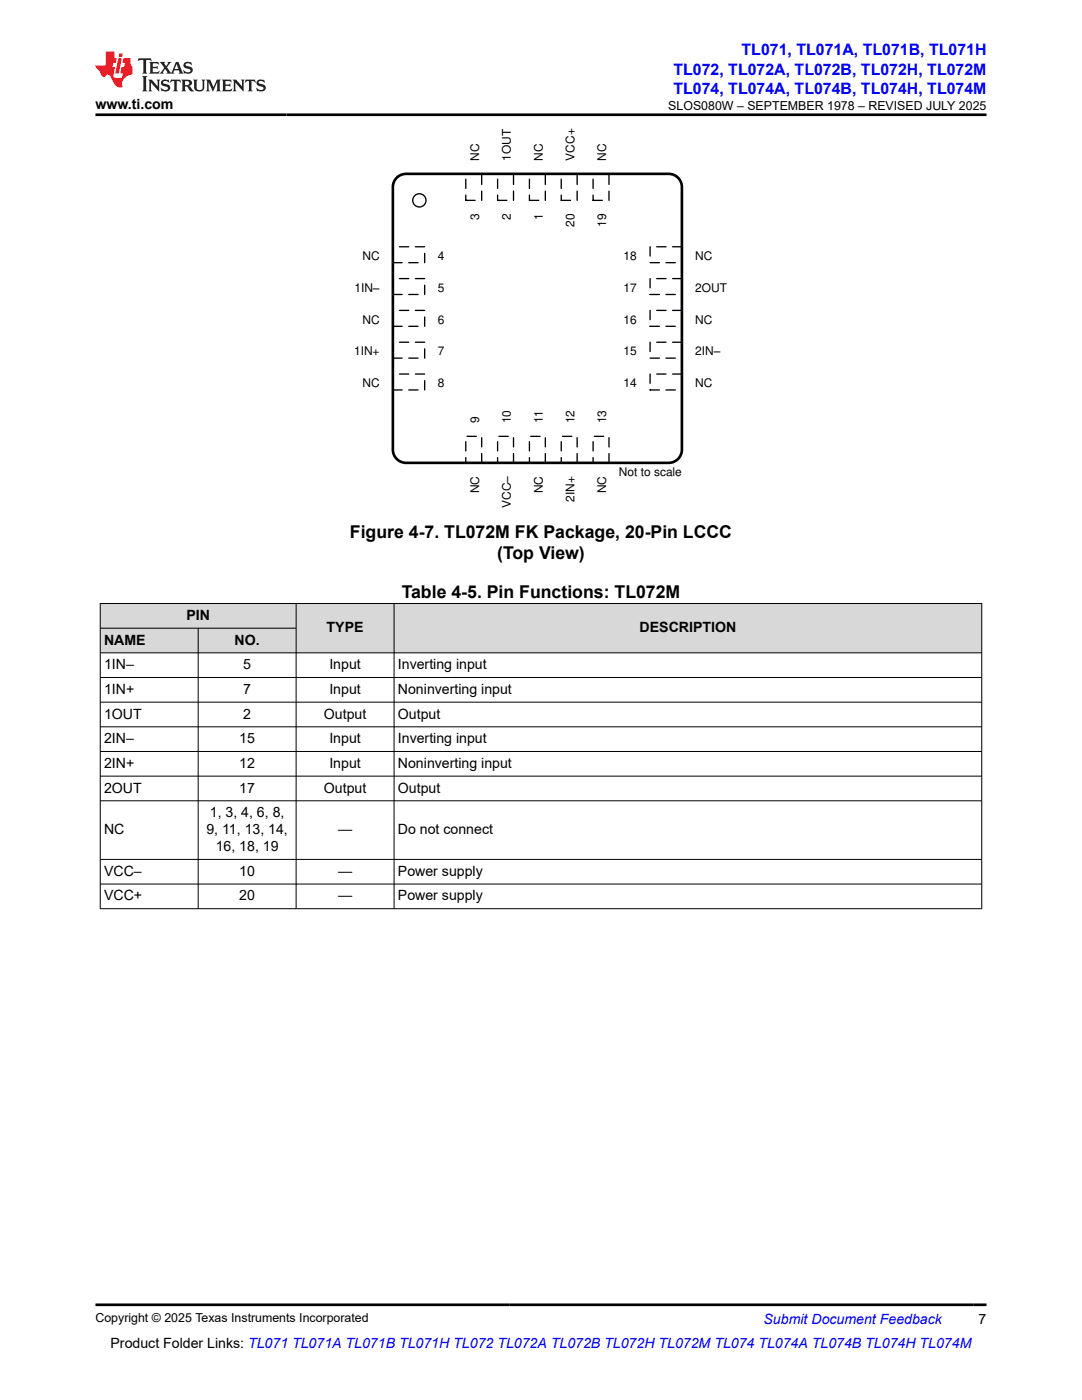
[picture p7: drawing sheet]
<svg xmlns="http://www.w3.org/2000/svg" width="216mm" height="279mm" viewBox="0 0 216 279" stroke-linecap="round" stroke-linejoin="round" font-family="sans-serif">
<defs><g id="words">
<g font-size="3.5">
<text x="69.8" y="107.3">Figure 4-7. TL072M FK Package, 20-Pin LCCC</text>
<text x="99.2" y="111.5">(Top View)</text>
<text x="80.1" y="119.3">Table 4-5. Pin Functions: TL072M</text>
</g>
<g font-size="3.2" fill="#00f">
<text x="148" y="11.1">TL071, TL071A, TL071B, TL071H</text>
<text x="134.4" y="14.9">TL072, TL072A, TL072B, TL072H, TL072M</text>
<text x="134.4" y="18.7">TL074, TL074A, TL074B, TL074H, TL074M</text>
</g>
<g font-size="2.8">
<text x="19" y="21.8">www.ti.com</text>
<text x="37.2" y="123.7">PIN</text>
<text x="20.8" y="128.6">NAME</text>
<text x="46.8" y="128.6">NO.</text>
<text x="65.2" y="126.2">TYPE</text>
<text x="127.6" y="126.2">DESCRIPTION</text>
<text x="20.8" y="133.6">1IN–</text>
<text x="48.5" y="133.6">5</text>
<text x="65.7" y="133.6">Input</text>
<text x="79.4" y="133.6">Inverting input</text>
<text x="20.8" y="138.5">1IN+</text>
<text x="20.8" y="143.4">1OUT</text>
<text x="48.5" y="138.5">7</text>
<text x="48.5" y="143.4">2</text>
<text x="64.6" y="143.4">Output</text>
<text x="65.7" y="138.5">Input</text>
<text x="79.4" y="138.5">Noninverting input</text>
<text x="79.4" y="143.4">Output</text>
<text x="20.8" y="148.3">2IN–</text>
<text x="47.7" y="148.3">15</text>
<text x="65.7" y="148.3">Input</text>
<text x="79.4" y="148.3">Inverting input</text>
<text x="20.8" y="153.2">2IN+</text>
<text x="47.7" y="153.2">12</text>
<text x="65.7" y="153.2">Input</text>
<text x="79.4" y="153.2">Noninverting input</text>
<text x="20.8" y="158.2">2OUT</text>
<text x="47.7" y="158.2">17</text>
<text x="64.6" y="158.2">Output</text>
<text x="79.4" y="158.2">Output</text>
<text x="20.8" y="166.5">NC</text>
<text x="41.2" y="166.5">9, 11, 13, 14,</text>
<text x="41.9" y="163.1">1, 3, 4, 6, 8,</text>
<text x="67.5" y="166.5">—</text>
<text x="79.4" y="166.5">Do not connect</text>
<text x="43" y="169.9">16, 18, 19</text>
<text x="20.8" y="174.8">VCC–</text>
<text x="20.8" y="179.7">VCC+</text>
<text x="47.7" y="174.8">10</text>
<text x="47.7" y="179.7">20</text>
<text x="67.5" y="174.8">—</text>
<text x="67.5" y="179.7">—</text>
<text x="79.4" y="174.8">Power supply</text>
<text x="79.4" y="179.7">Power supply</text>
<text x="22.1" y="269">Product Folder Links: TL071 TL071A TL071B TL071H TL072 TL072A TL072B TL072H TL072M TL074 TL074A TL074B TL074H TL074M</text>
<text x="195.3" y="264.2">7</text>
</g>
<text font-size="2.8" fill="#00f" x="152.4" y="264.2">Submit Document Feedback</text>
<g font-size="2.5">
<text x="133.3" y="21.9">SLOS080W – SEPTEMBER 1978 – REVISED JULY 2025</text>
<text x="19" y="263.9">Copyright © 2025 Texas Instruments Incorporated</text>
</g>
<g font-size="2.4">
<text x="95.6" y="32.1" transform="rotate(-90 95.6 32.1)">NC</text>
<text x="101.9" y="32.1" transform="rotate(-90 101.9 32.1)">1OUT</text>
<text x="108.3" y="32.1" transform="rotate(-90 108.3 32.1)">NC</text>
<text x="114.6" y="32.1" transform="rotate(-90 114.6 32.1)">VCC+</text>
<text x="121" y="32.1" transform="rotate(-90 121 32.1)">NC</text>
<text x="95.6" y="43.9" transform="rotate(-90 95.6 43.9)">3</text>
<text x="101.9" y="43.9" transform="rotate(-90 101.9 43.9)">2</text>
<text x="108.3" y="43.9" transform="rotate(-90 108.3 43.9)">1</text>
<text x="114.6" y="45.3" transform="rotate(-90 114.6 45.3)">20</text>
<text x="121" y="45.3" transform="rotate(-90 121 45.3)">19</text>
<text x="72.3" y="51.9">NC</text>
<text x="87.4" y="51.9">4</text>
<text x="124.4" y="51.9">18</text>
<text x="138.7" y="51.9">NC</text>
<text x="70.7" y="58.2">1IN±</text>
<text x="87.4" y="58.2">5</text>
<text x="124.4" y="58.2">17</text>
<text x="138.7" y="58.2">2OUT</text>
<text x="72.3" y="64.6">NC</text>
<text x="87.4" y="64.6">6</text>
<text x="124.4" y="64.6">16</text>
<text x="138.7" y="64.6">NC</text>
<text x="70.7" y="70.9">1IN+</text>
<text x="87.4" y="70.9">7</text>
<text x="124.4" y="70.9">15</text>
<text x="138.7" y="70.9">2IN±</text>
<text x="72.3" y="77.3">NC</text>
<text x="87.4" y="77.3">8</text>
<text x="124.4" y="77.3">14</text>
<text x="138.7" y="77.3">NC</text>
<text x="95.6" y="84.4" transform="rotate(-90 95.6 84.4)">9</text>
<text x="101.9" y="84.4" transform="rotate(-90 101.9 84.4)">10</text>
<text x="108.3" y="84.4" transform="rotate(-90 108.3 84.4)">11</text>
<text x="114.6" y="84.4" transform="rotate(-90 114.6 84.4)">12</text>
<text x="121" y="84.4" transform="rotate(-90 121 84.4)">13</text>
<text x="123.5" y="95">Not to scale</text>
<text x="95.6" y="98.5" transform="rotate(-90 95.6 98.5)">NC</text>
<text x="101.9" y="101.4" transform="rotate(-90 101.9 101.4)">VCC±</text>
<text x="108.3" y="98.5" transform="rotate(-90 108.3 98.5)">NC</text>
<text x="114.6" y="100.1" transform="rotate(-90 114.6 100.1)">2IN+</text>
<text x="121" y="98.5" transform="rotate(-90 121 98.5)">NC</text>
</g>
</g></defs>
<path d="M78.4 49.2h6.3v3.2h-6.3z" fill="none" stroke="#000" stroke-width=".26" stroke-dasharray="1.9 1.3"/>
<path d="M78.4 55.6h6.3v3.2h-6.3z" fill-rule="evenodd" fill="#fff"/>
<path d="M78.4 55.6h6.3v3.2h-6.3z" fill="none" stroke="#000" stroke-width=".26" stroke-dasharray="1.9 1.3"/>
<path d="M78.4 61.9h6.3v3.2h-6.3z" fill-rule="evenodd" fill="#fff"/>
<path d="M78.4 61.9h6.3v3.2h-6.3z" fill="none" stroke="#000" stroke-width=".26" stroke-dasharray="1.9 1.3"/>
<path d="M78.4 68.3h6.3v3.2h-6.3z" fill-rule="evenodd" fill="#fff"/>
<path d="M78.4 68.3h6.3v3.2h-6.3z" fill="none" stroke="#000" stroke-width=".26" stroke-dasharray="1.9 1.3"/>
<path d="M78.4 74.6h6.3v3.2h-6.3z" fill-rule="evenodd" fill="#fff"/>
<path d="M78.4 74.6h6.3v3.2h-6.3z" fill="none" stroke="#000" stroke-width=".26" stroke-dasharray="1.9 1.3"/>
<path d="M92.9 87.1h3.2v5.3h-3.2z" fill-rule="evenodd" fill="#fff"/>
<path d="M92.9 87.1h3.2v5.3h-3.2z" fill="none" stroke="#000" stroke-width=".26" stroke-dasharray="1.9 1.3"/>
<path d="M99.3 87.1h3.2v5.3h-3.2z" fill-rule="evenodd" fill="#fff"/>
<path d="M99.3 87.1h3.2v5.3h-3.2z" fill="none" stroke="#000" stroke-width=".26" stroke-dasharray="1.9 1.3"/>
<path d="M105.6 87.1h3.2v5.3h-3.2z" fill-rule="evenodd" fill="#fff"/>
<path d="M105.6 87.1h3.2v5.3h-3.2z" fill="none" stroke="#000" stroke-width=".26" stroke-dasharray="1.9 1.3"/>
<path d="M112 87.1h3.2v5.3h-3.2z" fill-rule="evenodd" fill="#fff"/>
<path d="M112 87.1h3.2v5.3h-3.2z" fill="none" stroke="#000" stroke-width=".26" stroke-dasharray="1.9 1.3"/>
<path d="M118.3 87.1h3.2v5.3h-3.2z" fill-rule="evenodd" fill="#fff"/>
<path d="M118.3 87.1h3.2v5.3h-3.2z" fill="none" stroke="#000" stroke-width=".26" stroke-dasharray="1.9 1.3"/>
<path d="M129.7 74.6h6.4v3.2h-6.4z" fill-rule="evenodd" fill="#fff"/>
<path d="M129.7 74.6h6.4v3.2h-6.4z" fill="none" stroke="#000" stroke-width=".26" stroke-dasharray="1.9 1.3"/>
<path d="M129.7 68.3h6.4v3.2h-6.4z" fill-rule="evenodd" fill="#fff"/>
<path d="M129.7 68.3h6.4v3.2h-6.4z" fill="none" stroke="#000" stroke-width=".26" stroke-dasharray="1.9 1.3"/>
<path d="M129.7 61.9h6.4v3.2h-6.4z" fill-rule="evenodd" fill="#fff"/>
<path d="M129.7 61.9h6.4v3.2h-6.4z" fill="none" stroke="#000" stroke-width=".26" stroke-dasharray="1.9 1.3"/>
<path d="M129.7 55.6h6.4v3.2h-6.4z" fill-rule="evenodd" fill="#fff"/>
<path d="M129.7 55.6h6.4v3.2h-6.4z" fill="none" stroke="#000" stroke-width=".26" stroke-dasharray="1.9 1.3"/>
<path d="M129.7 49.2h6.4v3.2h-6.4z" fill-rule="evenodd" fill="#fff"/>
<path d="M129.7 49.2h6.4v3.2h-6.4z" fill="none" stroke="#000" stroke-width=".26" stroke-dasharray="1.9 1.3"/>
<path d="M118.3 34.7h3.2v5.3h-3.2z" fill-rule="evenodd" fill="#fff"/>
<path d="M118.3 34.7h3.2v5.3h-3.2z" fill="none" stroke="#000" stroke-width=".26" stroke-dasharray="1.9 1.3"/>
<path d="M112 34.7h3.2v5.3h-3.2z" fill-rule="evenodd" fill="#fff"/>
<path d="M112 34.7h3.2v5.3h-3.2z" fill="none" stroke="#000" stroke-width=".26" stroke-dasharray="1.9 1.3"/>
<path d="M105.6 34.7h3.2v5.3h-3.2z" fill-rule="evenodd" fill="#fff"/>
<path d="M105.6 34.7h3.2v5.3h-3.2z" fill="none" stroke="#000" stroke-width=".26" stroke-dasharray="1.9 1.3"/>
<path d="M99.3 34.7h3.2v5.3h-3.2z" fill-rule="evenodd" fill="#fff"/>
<path d="M99.3 34.7h3.2v5.3h-3.2z" fill="none" stroke="#000" stroke-width=".26" stroke-dasharray="1.9 1.3"/>
<path d="M92.9 34.7h3.2v5.3h-3.2z" fill-rule="evenodd" fill="#fff"/>
<path d="M92.9 34.7h3.2v5.3h-3.2z" fill="none" stroke="#000" stroke-width=".26" stroke-dasharray="1.9 1.3"/>
<circle cx="83.7" cy="40" r="1.32" fill="none" stroke="#000" stroke-width=".26"/>
<path d="M79 35.7a2.64 2.64 0 0 1 2-1h52.4a2.65 2.65 0 0 1 2.7 2.6v52.4a2.65 2.65 0 0 1-2.7 2.7h-52.4a2.65 2.65 0 0 1-2.6-2.7v-52.4l.1-.6z" fill="none" stroke="#000" stroke-width=".53"/>
<g fill="#d8d8d8">
<path d="M20 120.4h175.9v5h-175.9z" fill-rule="evenodd"/>
<path d="M20.1 120.5h38.9v4.8h-38.9z" fill-rule="evenodd"/>
<path d="M59.2 120.5h19.4v9.7h-19.4z" fill-rule="evenodd"/>
<path d="M78.7 120.5h117.1v9.7h-117.1z" fill-rule="evenodd"/>
<path d="M20.1 125.4h19.4v4.8h-19.4z" fill-rule="evenodd"/>
<path d="M39.6 125.4h19.4v4.8h-19.4z" fill-rule="evenodd"/>
</g>
<g fill="none" stroke="#000" stroke-width=".2">
<path d="M19.9 120.4h176.1M19.9 125.4h39.3M19.9 135.2h176.1M20 120.4v61M39.5 125.4v56M59.1 120.4v61M78.6 120.4v61M195.9 120.4v61M196 130.3h-176.1M19.9 140.1h176.1M19.9 145.1h176.1M19.9 150h176.1"/>
<path d="M19.9 154.9h176.1M19.9 159.8h176.1M19.9 171.5h176.1M19.9 176.4h176.1M19.9 181.4h176.1"/>
</g>
<path d="M27.7 11.6l-.2 .6 .5-.2h.6v.1v2.2l-.2 .4h1l-.2-.4v-2.2v-.1h.5l.5 .2-.1-.6zM29.8 12.4l.2 .3v1.6l-.2 .4h1.9l.1-.6a1.08 1.08 0 0 1-1.3 .2v-.7h.6l.4 .2v-.7l-.4 .2h-.6v-.5l.2-.2a1 1 0 0 1 1 .3l-.1-.5zM31.8 12.4l1 1.1-1 1.2h.9l-.2-.2 .4-.8 .5 .8-.2 .2h1.6l-.2-.2 .1-.5h1l.1 .5-.1 .2h.9l-.2-.4-.8-1.9h-.5l-1 2.1-.8-1.1 .9-1h-.8l.2 .2-.5 .6-.3-.6 .1-.2zM35.2 12.8l.4 1h-.8zM36.8 12.5a.65 .65 0 0 0-.2 .7 .65 .65 0 0 0 .6 .5l.7 .1 .1 .3a.79 .79 0 0 1-.7 .4 .79 .79 0 0 1-.7-.5l.1 .7 .2-.1a.93 .93 0 0 0 1.1 0 .93 .93 0 0 0 .4-.9 1.46 1.46 0 0 0-1.2-.6l-.1-.3a1.09 1.09 0 0 1 1.2 .2l-.2-.6-.1 .1-.6-.2zM28.4 15.2l.2 .4v2.2l-.2 .4h1l-.2-.4v-2.2l.2-.4zM29.6 15.9l.2 .4v1.5l-.2 .4h.8l-.3-.4v-1.3l1.7 1.8v-2l.2-.4h-.8l.2 .2 .1 1.1-1.2-1.3zM32.3 16a.65 .65 0 0 0-.2 .8 .65 .65 0 0 0 .7 .4l.6 .2 .1 .2a.79 .79 0 0 1-.7 .4 .79 .79 0 0 1-.7-.5l.1 .7 .2-.1a.93 .93 0 0 0 1.1 .1 .93 .93 0 0 0 .4-1 1.46 1.46 0 0 0-1.2-.5l-.1-.4a1.09 1.09 0 0 1 1.2 .2l-.2-.6-.1 .1-.6-.1zM34.1 15.9l-.1 .6a.63 .63 0 0 1 .7-.3l.1 1.6-.3 .4h1l-.2-.4v-1.6a.66 .66 0 0 1 .8 .3l-.1-.6zM36.2 15.9l.2 .4v1.5l-.2 .4h.9l-.2-.2v-.7h.5l.1 .2a.79 .79 0 0 0 1.2 .6l-1-.9a.61 .61 0 0 0 .6-.6 .61 .61 0 0 0-.5-.7zM36.9 16.2h.2a.47 .47 0 0 1 .5 .1 .47 .47 0 0 1 .1 .5l-.2 .1-.6 .1zM38.5 15.9l.2 .2a2.27 2.27 0 0 0 .4 2 1.04 1.04 0 0 0 1.7-.7v-1.3l.2-.2h-.8l.2 .4v1.1a.6 .6 0 0 1-.6 .6 .6 .6 0 0 1-.6-.6v-1.1l.3-.4zM41.1 15.9l.2 .4v1.5l-.2 .4h.7l-.2-.4v-1.4l.9 1.9 .8-1.9v1.4l-.2 .4h1l-.3-.4v-1.5l.3-.4h-.8l-.7 1.5-.7-1.5zM44.3 15.9l.2 .4v1.5l-.2 .4h1.9l.1-.6a1.09 1.09 0 0 1-1.3 .2v-.7h.6l.4 .2v-.6l-.4 .2h-.6v-.6l.2-.1a1.01 1.01 0 0 1 1 .3l-.1-.6zM46.4 15.9l.3 .4v1.5l-.3 .4h.8l-.2-.4v-1.3l1.6 1.8v-2l.2-.4h-.7l.2 .2v1.1l-1.2-1.3zM49 15.9l-.1 .6a.63 .63 0 0 1 .8-.3v1.6l-.3 .4h1l-.2-.4v-1.6a.66 .66 0 0 1 .8 .3l-.1-.6zM51.4 16a.65 .65 0 0 0-.2 .8 .65 .65 0 0 0 .6 .4l.6 .2 .2 .2a.79 .79 0 0 1-.8 .4 .79 .79 0 0 1-.6-.5l.1 .7 .2-.1a.93 .93 0 0 0 1 .1 .93 .93 0 0 0 .5-1 1.46 1.46 0 0 0-1.3-.5l-.1-.4a1.09 1.09 0 0 1 1.3 .2l-.2-.6-.2 .1-.5-.1z" fill="#231f20"/>
<path d="M21.1 10.3v2.7h-2.1l.1 .4 .9 1a.95 .95 0 0 0 .9 .9 .59 .59 0 0 1 .6-.4 .59 .59 0 0 1 .5 .3l.4 .8a1.59 1.59 0 0 0 2.1 1.4 1.61 1.61 0 0 1 1-2.3l1-.3-.1-1.5a1.59 1.59 0 0 1-.4-1.7h-1.4l-.2 .9h.5l-.1 .9h-.5l-.2 .9v.3l.4 .1-.2 .9h-.6a.73 .73 0 0 1-1.1-.7l.3-1.5h-.5l.2-.9h.5l.2-.9h-.5v-1.3zM23.6 11.6l-.6 3.1h.7l.6-3.1zM23.8 10.7l-.1 .6h.7l.1-.6z" fill="#ed1c24"/>
<path d="M19 22.9h177.8M19 260.4h177.8" fill="none" stroke="#000" stroke-width=".53"/>
<use href="#words"/>
</svg>
